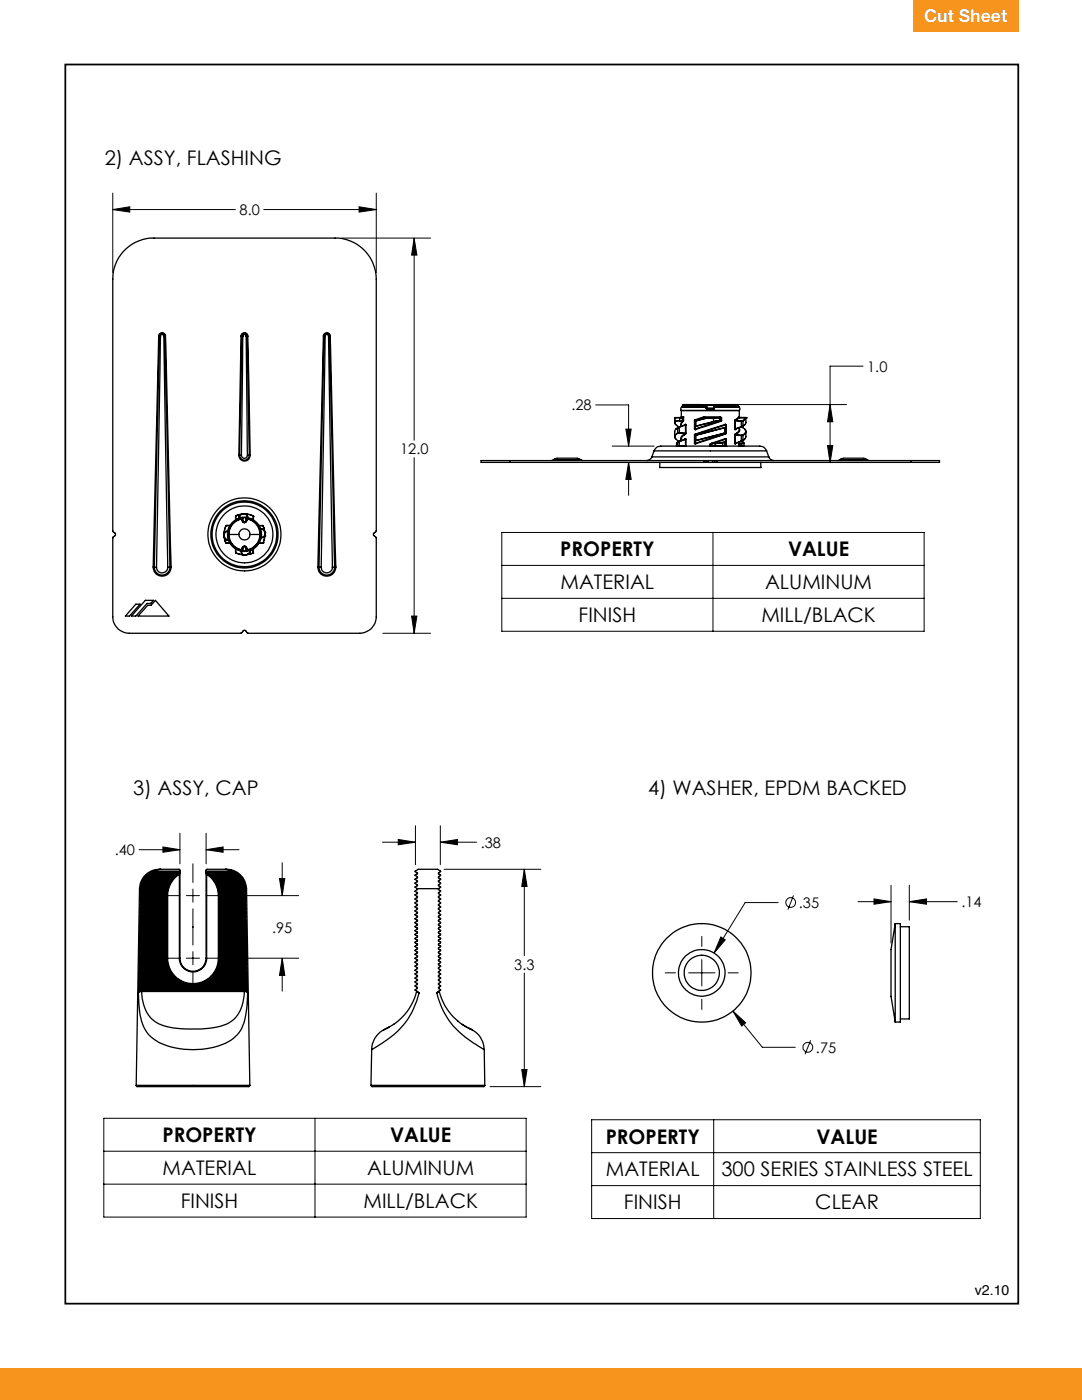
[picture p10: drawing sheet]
<svg xmlns="http://www.w3.org/2000/svg" width="216mm" height="279mm" viewBox="0 0 216 279" stroke-linecap="round" stroke-linejoin="round" font-family="sans-serif">
<defs><g id="words">
<g font-size="4">
<text x="20.9" y="32.9">2) ASSY, FLASHING</text>
<text x="111.8" y="111">PROPERTY</text>
<text x="157.2" y="111">VALUE</text>
<text x="111.8" y="117.6">MATERIAL</text>
<text x="152.7" y="117.6">ALUMINUM</text>
<text x="115.5" y="124.2">FINISH</text>
<text x="151.9" y="124.2">MILL/BLACK</text>
<text x="26.6" y="158.7">3) ASSY, CAP</text>
<text x="129.4" y="158.7">4) WASHER, EPDM BACKED</text>
<text x="32.4" y="227.9">PROPERTY</text>
<text x="77.8" y="227.9">VALUE</text>
<text x="120.9" y="228.2">PROPERTY</text>
<text x="162.9" y="228.2">VALUE</text>
<text x="32.5" y="234.5">MATERIAL</text>
<text x="73.3" y="234.5">ALUMINUM</text>
<text x="120.9" y="234.8">MATERIAL</text>
<text x="144" y="234.8">300 SERIES STAINLESS STEEL</text>
<text x="36.1" y="241.1">FINISH</text>
<text x="72.5" y="241.1">MILL/BLACK</text>
<text x="124.5" y="241.4">FINISH</text>
<text x="162.7" y="241.4">CLEAR</text>
</g>
<text font-size="3.5" fill="#fff" x="184.4" y="4.4">Cut Sheet</text>
<g font-size="2.9">
<text x="47.8" y="42.9">8.0</text>
<text x="173" y="74.2">1.0</text>
<text x="114" y="81.9">.28</text>
<text x="79.8" y="90.7">12.0</text>
<text x="22.9" y="170.6">.40</text>
<text x="95.9" y="169.2">.38</text>
<text x="159.4" y="181.2">.35</text>
<text x="191.8" y="181">.14</text>
<text x="54.3" y="186.2">.95</text>
<text x="102.6" y="193.5">3.3</text>
<text x="162.8" y="210.1">.75</text>
</g>
<text font-size="2.8" x="194.5" y="258.4">v2.10</text>
</g></defs>
<g fill="#f7941e">
<path d="M182.2 -.1h21v6.5h-21z"/>
<path d="M-.1 273h216v6.4h-216z"/>
</g>
<g fill="none" stroke="#000" stroke-width=".26">
<path d="M24.6 50.2a8.1 8.1 0 0 1 6.1-2.7h36.2a8.2 8.2 0 0 1 8.2 8.2v50.2l-.6 .7v.2l.6 .6v15.7a3.3 3.3 0 0 1-3.3 3.3h-22.3l-.7-.6-.8 .6h-22.2a3.3 3.3 0 0 1-3.3-3.3v-15.8l.6-.6-.2-.3-.4-.4v-50.3a8.2 8.2 0 0 1 2.1-5.5zM31.7 67.1l-1.1 46.1M31.7 67.1h.1M31.7 67.1a.68 .68 0 0 1 .6-.7 .68 .68 0 0 1 .7 .7M31.8 67.1l-1 46.1M31.8 67.1h.2M31.8 67.1a.57 .57 0 0 1 .5-.6 .57 .57 0 0 1 .6 .6M32 67.1l-.8 46.1M32 67.1a.33 .33 0 0 1 .4-.3 .33 .33 0 0 1 .3 .3M32.7 67.1l.8 46.1M32.7 67.1h.2M32.9 67.1l1 46.1"/>
<path d="M33 67.1h-.1M33 67.1l1.2 46.1M48.1 67.1l-.4 23.8M48.1 67.1h.1M48.1 67.1a.68 .68 0 0 1 .7-.7 .68 .68 0 0 1 .6 .7M48.2 67.1l-.4 23.8M48.2 67.1h.3M48.2 67.1a.57 .57 0 0 1 .6-.6 .57 .57 0 0 1 .5 .6M48.5 67.1l-.3 23.8M48.5 67.1a.33 .33 0 0 1 .3-.3 .33 .33 0 0 1 .3 .3M49.1 67.1l.3 23.8M49.1 67.1h.2"/>
<path d="M49.3 67.1l.4 23.8M49.3 67.1h.1M49.4 67.1l.5 23.8M64.5 67.1l-1.1 46.1M64.5 67.1h.1M64.5 67.1a.68 .68 0 0 1 .7-.7 .68 .68 0 0 1 .7 .7M64.6 67.1l-.9 46.1M64.6 67.1h.3M64.6 67.1a.57 .57 0 0 1 .6-.6 .57 .57 0 0 1 .6 .6M64.9 67.1l-.8 46.1M64.9 67.1a.33 .33 0 0 1 .3-.3 .33 .33 0 0 1 .4 .3M65.6 67.1l.7 46.1"/>
<path d="M65.6 67.1h.2M65.8 67.1l1 46.1M65.9 67.1h-.1M65.9 67.1l1.1 46.1M47.7 90.9a1.13 1.13 0 0 0 1.1 1.1 1.13 1.13 0 0 0 1.1-1.1M47.7 90.9h.1M47.8 90.9a.97 .97 0 0 0 1 .9 .97 .97 0 0 0 .9-.9M47.8 90.9h.4M48.2 90.9a.6 .6 0 0 0 .6 .6 .6 .6 0 0 0 .6-.6M49.4 90.9h.3M49.7 90.9h.2M101.7 91.9h-5.7v.4h5.7"/>
<path d="M101.7 91.9h38.7M101.7 92.3h38.7M101.7 91.9v.4M110.4 91.7h5.5M110.5 91.7l-.4 .2M111.1 91.4l-.6 .3M111.2 91.4h3.9M115.2 91.4l.7 .3M115.9 91.7l.4 .2M130.1 91.2a1.17 1.17 0 0 1-1.1 .7M130.1 91.2h23.3M130.5 90h22.5"/>
<path d="M130.5 90l-.4 1.2M131.7 92.3l-.1 1h20.2v-1M134.6 84.1l.1 .1M134.6 84.1v.4l.3 .3M134.6 83.4h.1M134.6 83.4v.9M134.7 83.3l-.1 .1M134.7 84.2a1.18 1.18 0 0 0 .8 1M134.7 83.3h.9M135.1 89h.8M135.1 89h.1M135.1 88.3h.1"/>
<path d="M135.1 88.3l-.1 .7M135.1 88.3l-.1 .1M135.1 88.3v.7M135.2 89h.3M135.2 86.4h.1M135.2 86.4l-.6 .6 .3 .6M135.2 85.4l-.6 .6v1.1M135.2 85.4v1M135.2 88.2v.8M135.2 88.2l-.1 .1M135.3 86.4a.84 .84 0 0 0-.5 .9 .84 .84 0 0 0 .7 .7M135.3 88.2h-.1"/>
<path d="M135.3 85.3l-.1 .1M135.3 85.3l-.4 .4M135.3 88.2l-.2 .1M135.5 85.2v.1M135.5 88.1h.1M135.5 88.1l-.2 .1M135.5 85.2l-.2 .1M135.5 86.4h.1M135.5 86.4l1.2 .1M135.5 86.4h-.2M135.5 88.1l-.3 .1M135.5 86.4h-.3"/>
<path d="M135.5 85.3l-.3 .1M135.5 85.3v1.1M135.5 88.1v.9M135.5 86.4l1.3 .1M135.6 83.3v.1M135.6 83.3h.6M135.6 84h.6M135.6 84h.1M135.6 84h-.5l-.4 .2M135.6 83.4h-1M135.6 84h-.6l-.4 .1M135.6 83.4v.6"/>
<path d="M135.9 81.9h.1M135.9 81.9h11.7M135.9 83.2l-.1 .1h.4M135.9 81.9h11.6M135.9 83.2h.4M135.9 81.9v1.3M136.1 81.2a.48 .48 0 0 0-.2 .7M136.1 81.2h4.8M136.1 81.2h.1M136.2 83.4h.2M136.2 84h.1M136.2 83.3h.1"/>
<path d="M136.2 83.4v.6M136.2 80.9l4.7 .1M136.2 83.3l.2 .1M136.2 84l.1 .1M136.2 84l-.4 .6 .1 .3M136.2 80.9l-.1 .3M136.2 83.3l-.6 .1M136.3 83.2l.1 .2M136.3 83.2h.1M136.3 83.2l-.1 .1M136.3 84.1l-.3 .3-.1 .7M136.4 83.9l-.1 .2"/>
<path d="M136.4 80.7h10.7l.2 .2M136.4 80.7l-.2 .2M136.4 80.7l4.5 .2M136.4 83.9l-.2 .1M136.4 80.7h.1M136.4 83.4v.5M136.7 87.6l.1 .1M136.7 84.8h.1M136.7 86.5l.1 .1M136.7 84.8l-1.2 .4M136.7 87.6l-1.2 .5M136.7 86.5a1.02 1.02 0 0 0-.8 1.3"/>
<path d="M136.8 84.7l.1 .1M136.8 87.5l.1 .2M136.8 87.5l-.1 .1M136.8 84.7l-.1 .1M136.8 84.7l-.3 .2M136.8 87.5l-.3 .2M136.8 86.6l-.5 .3a1.05 1.05 0 0 0-.4 1M136.8 87.7h.1M136.8 84.8h.1M136.8 86.5h-.1M136.8 86.5h.1M136.8 87.7v1.3h-1.3"/>
<path d="M136.8 84.8v1.7M136.8 84.8l-1.3 .5M136.8 87.7l-1.3 .4M136.9 86.5l-.1 .1M136.9 84.8v1.7M136.9 87.7v1.3M138.6 85.6l.2 .1M138.6 88.5l.2 .1M138.6 88.5h.1M138.6 85.6h.1M138.6 84h.1M138.6 86.8h.1"/>
<path d="M138.6 84v1.6M138.6 86.8v1.7M138.6 86.8l.1 .1M138.6 83.9l.1 .1M138.6 83.9v.1M138.7 84h.2M138.7 86.9h.2M138.7 88.5l.1 .1M138.7 85.6l.1 .1M138.7 86.7l-.1 .1M138.7 83.8l-.1 .2M138.7 83.8l-.1 .1"/>
<path d="M138.7 88v.5M138.7 85.2v.4M138.9 86.8v.1M138.9 87.9l-.2 .1M138.9 87.9h.1M138.9 85.1h.1M138.9 85.1l-.2 .1M138.9 84h.1M138.9 86.8l-.2 .1M138.9 84h-.2M138.9 86.8h.1M138.9 84v1.1"/>
<path d="M138.9 86.9v1M140.4 83.3l.8 .1M140.4 83.3l-1.8 .6M140.4 83.2l-1.7 .6M140.4 83.2v.1M140.4 83.3h.1M140.4 83.2h.1M140.4 91.9h.5M140.4 92.3h.5M140.4 91.9v.4M140.5 83.3h.8M140.5 83.3h3.2"/>
<path d="M140.5 83.2v.1M140.5 83.2h3.2M140.9 91.9v.4M140.9 91.9h.4M140.9 92.3h.4M140.9 81.4l.3 .4M140.9 81.4l.1 .1M140.9 81.2h.1M140.9 81.2v.2M140.9 81.2l.1 .1M140.9 81v.2M140.9 80.9v.1"/>
<path d="M140.9 81h.1M140.9 80.9h.1M140.9 80.9h1.6M141 81.5l.2 .2M141 81.3v.2M141 81.2v.1M141 80.9v.1M141 81v.2M141 80.9h.1M141 81.4l.2 .3M141 81.4h1.4M141 80.9h1.4"/>
<path d="M141 81.4v.1M141 80.9v.5M141.2 83.4l-2.3 .6M141.2 83.4h.1M141.2 81.8h1.1M141.2 81.7v.1M141.2 81.7h1.1M141.2 81.7h.1M141.2 81.7h1M141.3 91.9h.9M141.3 92.3h.9M141.3 91.9v.4"/>
<path d="M141.3 83.3h1M141.3 83.4h1.1M141.3 83.3v.1M141.3 83.3l-.1 .1M141.7 88.6h.1M141.7 88.6v.4M141.8 89h-9.2a1.75 1.75 0 0 0-2.1 1M141.8 89h9.1a1.75 1.75 0 0 1 2.1 1M141.8 89h.9M141.8 88.6v.4M142.1 88.4l.1 .1M142.1 88.4l-.4 .2"/>
<path d="M142.2 88.5l-.4 .1M142.2 91.9h.4M142.2 92.3h.4M142.2 91.9v.4M142.2 81.7h.1M142.3 81.7v.1M142.3 83.3h1.2M142.3 83.3l.1 .1M142.4 84.1l-3.5 1M142.4 84.1v.1M142.4 84.2l-3.5 .9M142.4 83.4v.7"/>
<path d="M142.4 81.4l-.2 .3M142.4 81.4l.1 .1M142.4 80.9h.1M142.4 80.9v.5M142.5 81.5l-.2 .2M142.5 81.3v.2M142.5 80.9v.1M142.5 81l.1 .2M142.5 80.9h.1M142.5 80.9h-.1M142.6 81.4l-.3 .4M142.6 81.2v.2"/>
<path d="M142.6 81.4l-.1 .1M142.6 81.2l-.1 .1M142.6 81.2h.1M142.6 81.2h4.8M142.6 91.9h.5M142.6 92.3h.5M142.6 91.9v.4M142.7 88.5h-.5M142.7 88.5h.1M142.7 89h1.5M142.7 88.5l-.9 .1M142.7 88.5v.5"/>
<path d="M143.1 91.9v.4M143.1 91.9h38.6M143.1 92.3h38.6M143.5 84l-1.1 .2M143.5 84h.3M143.5 83.3h.2M143.5 83.3l.1 .1M143.6 84l-1.2 .1M143.6 84h-.1M143.6 83.4h-1.2M143.6 83.4h.2M143.6 83.4v.6"/>
<path d="M143.6 84h.2M143.7 83.2v.1M143.7 83.2h.1M143.7 83.2l.3 .2M143.7 83.2l.1 .1M143.8 84h.1M143.8 84l-5.1 1.6M143.8 84v.1M143.8 84.1l-5 1.6M143.8 83.3v.1M143.8 83.3l.2 .1M143.8 83.4h.2"/>
<path d="M143.8 83.4v.6M144 83.9l-.2 .2M144 83.9l-.2 .1M144 83.4v.5M144.2 88.3l-1.5 .2M144.2 88.3h.1M144.2 89h.4M144.2 88.3v.7M144.6 86.4h.1M144.6 85.3l-5.7 1.5M144.6 85.3v.1M144.6 85.4l-5.7 1.5"/>
<path d="M144.6 86.4l-5.7 1.5M144.6 89h.2M144.6 88.2h.1M144.6 86.4h.2M144.6 85.4v1M144.6 88.2v.8M144.6 88.2l-.4 .1M144.7 84.7l-6 2M144.7 84.7l.1 .1M144.7 87.5l-2.6 .9M144.7 87.5l.1 .1M144.7 84.7l.2 .1"/>
<path d="M144.7 87.5l.2 .2M144.8 86.4h-.2M144.8 86.4v.1M144.8 85.2l-.2 .1M144.8 84.8l-6.2 2M144.8 84.8v.4M144.8 88.1l-.2 .1M144.8 87.6l-2.6 .9M144.8 87.6v.5M144.8 85.2l-.2 .2M144.8 86.6l-6 2M144.8 87.6v.1"/>
<path d="M144.8 84.8h.1M144.8 86.5l-6.1 2M144.8 89h.1M144.8 86.5v.1M144.8 86.5h.1M144.8 87.7h.1M144.8 84.8v1.7M144.8 87.7v1.3M144.9 86.5l-.1 .1M144.9 84.8v1.7M144.9 87.7v1.3M146.6 85.6l.1 .1"/>
<path d="M146.6 88.5l.1 .1M146.6 85.6h.1M146.6 88.5h.1M146.6 84h.1M146.6 86.8h.1M146.6 84v1.6M146.6 86.8v1.7M146.7 83.8l-.1 .2M146.7 86.7l-.1 .1M146.7 85.6h.1M146.7 88.5h.1M146.7 83.8l.1 .1"/>
<path d="M146.7 86.7l.1 .1M146.7 84v1.6M146.7 86.8v1.7M146.7 86.8l1.2 .1M146.7 84l1.2 .1M146.8 86.8l1.1 .1M146.8 83.9l1.1 .1M146.8 85.6l-.1 .1M146.8 88.5l-.1 .1M146.8 83.9l-.1 .1M146.8 86.8h-.1M146.9 85.6l-.2 .1"/>
<path d="M146.9 88.4l-.2 .2M147.1 80.7l-4.6 .2M147.3 80.9l-4.8 .1M147.3 80.9l.1 .3M147.4 81.2h.1M147.4 83.2l-.7 .6M147.4 83.2v.1M147.4 83.2h.1M147.4 81.2a.48 .48 0 0 1 .2 .7M147.4 83.2l.1 .1M147.4 83.3l-.6 .6M147.4 83.3l1.4 .1"/>
<path d="M147.4 83.3h.1M147.5 83.2l.1 .1M147.5 85.3a1.18 1.18 0 0 1-.8 1.4M147.5 83.3h1.3M147.5 88.6h.1M147.5 88.2v.8h.5M147.5 85.5l.1 .6-.8 .7M147.5 83.3h.1M147.5 88.4l.1 .1M147.5 81.9v1.3M147.5 88.3l.1 .2M147.6 81.9h-.1"/>
<path d="M147.6 88.5l-.1 .1M147.6 83.3h1.2M147.9 86.9h.1M147.9 84v.1M147.9 88h.1M147.9 85.2h.1M147.9 84.1v1.1M147.9 86.9v1.1M147.9 88l-1.2 .5M147.9 85.2l-1.2 .4M148 85.2l.1 .1a.86 .86 0 0 1 .7 1l-.6 .5M148 88l-1.2 .5"/>
<path d="M148 85.2l-1.2 .4M148 88.1l.4 .3-.4 .1M148 88.5l-.5 .1M148 88.5h.1M148 88.5h-.4M148 88.5l.5-.1v.6h-.5M148 88.5v.5M148.2 86.8l-.3 .1M148.2 84h-.3M148.2 84h.1M148.2 86.8l.1 .1M148.2 85.1l-.2 .1"/>
<path d="M148.2 87.9l-.2 .1M148.3 84l-.4 .1M148.3 86.9h-.4M148.3 87.9l-.4 .1M148.3 85.1l-.4 .1M148.3 85.1h-.1M148.3 87.9h-.1M148.3 84v1.1M148.3 86.9v1M148.6 85.7h.1a.75 .75 0 0 1-.4 1.2M148.6 84.8l-.4 .3M148.6 87.6l-.4 .3"/>
<path d="M148.8 83.3v.1M148.8 83.4l-.6 .6M148.8 83.4h.1M148.8 83.3h.1M148.8 83.4l-.5 .6M148.8 83.4v1.1l-.5 .6M148.8 86.1v1.3l-.5 .5M153 90l.4 1.2M153.4 91.2a1.17 1.17 0 0 0 1 .7M167.6 91.7l-.4 .2M167.6 91.7h5.4l.4 .2M168.3 91.4l-.7 .3"/>
<path d="M168.4 91.4h3.8M172.3 91.4l.7 .3M181.7 91.9h5.8v.4h-5.8M181.7 91.9v.4M29 119.8h1.6l-.5 .6h-.8l-2.2 2.6h-.9zM30.6 113.2a1.79 1.79 0 0 0 1.8 1.8 1.79 1.79 0 0 0 1.8-1.8M30.6 113.2h.2M30.8 113.2a1.55 1.55 0 0 0 1.5 1.6 1.55 1.55 0 0 0 1.6-1.6M30.8 113.2h.4M31.2 113.2a1.11 1.11 0 0 0 1.1 1.1 1.11 1.11 0 0 0 1.2-1.1M33.5 113.2h.4M34.2 113.2h-.3"/>
<path d="M44.7 106.3h.1M44.7 107l.2 .5 .3 .2M44.7 107h.1M44.7 107.1l.3 1.2M44.7 106.3v.1M44.7 106.3v.5M44.7 107l.3 .5 .2 .2M44.7 106.4v.6M44.8 107.3l.3 1M44.9 107.9l.1 .2M45 105l-.3 1.3M45 105h.1"/>
<path d="M45 108.3l.2 .1M45.1 105l-.4 1.3M45.1 108.3l.1 .1M45.1 108.3h-.1M45.2 104.9l-.1 .1M45.2 104.9h.7M45.2 104.9h.1M45.2 108.4h.1M45.2 108.4h.7M45.2 107.7h.1M45.2 107.7l.4 .1M45.5 105.9l-.8 .4"/>
<path d="M45.5 105.9l-.8 .5M45.6 107.8h.1M45.6 106.7h.1M45.6 106.7a3.2 3.2 0 0 0 2.7 3.1M45.7 106.7a3.1 3.1 0 0 0 2.6 3M45.7 106.7h2M47 109.6v.6M47 110.2h.1M47 110.2l.1 .2M47 103.1h.1M47 103.1v.7M47 109.5v.7"/>
<path d="M47 103.1v.6M47.1 110.4l1.4 .3M47.1 102.9h.1M47.1 102.9l-.1 .2M47.1 110.4h.1M47.4 102.8h.1M47.7 106.7a1.1 1.1 0 0 0 1.1 1.1 1.1 1.1 0 0 0 1.1-1.1M47.7 106.7a1.1 1.1 0 0 1 1.1-1.2 1.1 1.1 0 0 1 1.1 1.2M47.7 103.1l-.1 .4zM47.7 103.1h.1M48 110l.5 .7M48.1 110l.4 .7"/>
<path d="M48.2 102.7l-1.1 .2M48.3 103.3a3.4 3.4 0 0 0-2.9 3.3 3.4 3.4 0 0 0 2.9 3.4M48.3 110h.2M48.3 103.3h.2M48.3 103.5a3.2 3.2 0 0 0-2.7 3.2M48.3 103.5v.1M48.3 103.6a3.1 3.1 0 0 0-2.6 3.1M48.3 109.8h.1M48.3 103.5a3.2 3.2 0 0 0-2.8 3.1 3.2 3.2 0 0 0 2.8 3.2M48.3 109.7v.1M48.3 103.6h.1M48.3 103.5h.1"/>
<path d="M48.3 109.7h.1M48.3 109.8v.1M48.3 103.4l.1 .1M48.3 103.4a3.3 3.3 0 0 0-2.8 3.2 3.3 3.3 0 0 0 2.8 3.3M48.3 109.9v.1M48.3 110h.1M48.3 103.3v.1M48.3 103.3h.1M48.3 103.3h.9M48.3 103.4l.1 .5M48.3 103.6l.1 .3M48.4 109.4a.44 .44 0 0 1 .4-.4 .44 .44 0 0 1 .4 .4"/>
<path d="M48.4 103.9a.44 .44 0 0 0 .4 .4 .44 .44 0 0 0 .4-.4M48.4 103.9a.42 .42 0 0 0 .4 .4 .42 .42 0 0 0 .4-.4M48.4 103.9h.1M48.4 109.4a.42 .42 0 0 1 .4-.4 .42 .42 0 0 1 .4 .4M48.4 109.4h.1M48.4 109.8h-.1M48.4 109.8l-.1 .1M48.4 109.8h.1M48.4 103.5h.1M48.4 109.8v.2M48.4 103.3v.2M48.4 110h.1"/>
<path d="M48.4 102.6l-1.3 .3M48.4 110h.8M48.4 109.4v.4M48.4 109.4l-.1 .3M48.4 102.6l-.2 .1-.5 .4M48.4 102.6a.72 .72 0 0 0-.7 .5M48.4 102.6h.6M48.4 102.6h.1M48.5 110h.6M48.5 103.3h.6M48.5 103.3h-.1M48.5 110.7h.1"/>
<path d="M48.5 110h.1M48.5 103.3h.1M48.5 103.3v.6M48.5 110.7h.4M48.5 109.4a.27 .27 0 0 1 .3-.3 .27 .27 0 0 1 .2 .3M48.5 103.9a.27 .27 0 0 0 .3 .2 .27 .27 0 0 0 .2-.2M48.5 109.4v.6M48.5 110.7h.6M48.6 102.6h.5M49 102.6h-.6M49 102.6l.5 .7M49 102.6h.1"/>
<path d="M49 109.4h.2M49 103.9h.2M49 109.4l.1 .6M49.1 103.3h.1M49.1 110h.1M49.1 102.6l1.3 .3M49.1 102.6h.1M49.1 102.6l.5 .7M49.1 103.3l-.1 .6M49.1 110.7h-.6M49.1 110.7h.1M49.2 103.9h.1"/>
<path d="M49.2 109.4h.1M49.2 109.7v.1M49.2 109.7h.1M49.2 109.8h.1M49.2 103.5h.1M49.2 109.8v.1M49.2 110h.1M49.2 109.8v.2M49.2 103.3v.2M49.2 103.5v.4M49.2 109.4v.4M49.2 103.3a3.4 3.4 0 0 1 3 3.3 3.4 3.4 0 0 1-3 3.4"/>
<path d="M49.2 103.5a3.2 3.2 0 0 1 2.8 3.2M49.2 103.5a3.2 3.2 0 0 1 2.8 3.2 3.2 3.2 0 0 1-2.8 3.1M49.2 103.6a3.1 3.1 0 0 1 2.7 3.1M49.2 103.5v.1M49.2 103.4v.1M49.2 103.4a3.3 3.3 0 0 1 2.8 3.2 3.3 3.3 0 0 1-2.8 3.3M49.2 109.9v.1M49.2 103.3v.1M49.2 103.3h.1M49.2 103.6v.3M49.2 109.4v.3M49.8 110.2l-.2 .3-.5 .2"/>
<path d="M49.8 110.2h.1M49.9 110.2l-.3 .3-.5 .2M49.9 106.7h2M49.9 109.8l-.1 .4M50 109.8h.1M50 109.8l-.1 .4M50.1 110.5h.1M50.4 102.9l.1 .2M50.4 110.4l-1 .2M50.4 110.4h.1M50.4 110.4l-1.2 .3M50.4 102.9h.1"/>
<path d="M50.5 110.2l-.1 .2M50.5 110.2h.1M50.5 103.1v.6M50.5 103.1h.1M50.5 109.6v.6M50.5 103.1l.1 .7M50.6 109.5l-.1 .7M51.6 108.4h.7M51.6 104.9h.7M51.7 108.4h.6M51.7 104.9h.7M51.9 106.7h.1"/>
<path d="M51.9 106.7a3.1 3.1 0 0 1-2.7 3M52 106.7a3.2 3.2 0 0 1-2.8 3.1M52.3 105.6l.3 .2 .2 .5M52.3 105.6l-.3-.1 .3 .1M52.3 105.6h.1M52.3 108.4h.1M52.3 104.9h.1M52.3 104.9l.2 .1M52.4 104.9l.1 .1M52.5 108.3h.1M52.5 108.3l-.2 .1M52.5 105l.3 1"/>
<path d="M52.5 105h.1M52.5 105l.3 1.2M52.6 105.2l.1 .2M52.8 107l-.3 1.3M52.8 107h.1M52.8 107l-.7 .4M52.8 106.3v.6M52.8 106.9l-.7 .5M52.8 106.3h.1M52.8 106.9h.1M52.8 106.3l.1 .6M52.8 106.5v.5"/>
<path d="M52.9 106.9l-.1 .1M63.4 113.2a1.79 1.79 0 0 0 1.8 1.8 1.79 1.79 0 0 0 1.8-1.8M63.4 113.2h.3M63.7 113.2a1.55 1.55 0 0 0 1.5 1.6 1.55 1.55 0 0 0 1.6-1.6M63.7 113.2h.4M64.1 113.2a1.11 1.11 0 0 0 1.1 1.1 1.11 1.11 0 0 0 1.1-1.1M66.3 113.2h.5M67 113.2h-.2M27.1 120.6h.8l-2.1 2.4h-.8zM29.5 120.8h.6l.9-1 2.7 3.2h-6.2zM27.8 177.4h.3M27.8 177.4l-.6 39.2"/>
<path d="M28 178.9v.2M28 179.1l.1 .3M28 179.7v.2M28 179.9l.1 .2M28 179.1h5.3M28 179.9h5.3M28 179.7h5.3M28 178.9h5.3M28.1 177.4v.1M28.1 177.5v.3M28.1 178.1v.2M28.1 178.3v.3"/>
<path d="M28.1 177.3v.1M28.1 178.3h5.2M28.1 177.5h5.4M28.1 178.1h5.2M28.1 177.3h5.4M28.1 177.8v.1M28.1 177.9v.2M28.1 178.6v.1M28.1 178.7l-.1 .2M28.1 179.4v.1M28.1 179.5l-.1 .2M28.1 176.8l.1 .2"/>
<path d="M28.1 179.4h5.2M28.1 179.5h5.2M28.1 178.6h5.2M28.1 178.7h5.2M28.1 177.8h5.3M28.1 177.9h5.3M28.1 176.8h5.6M28.2 176.6l-.1 .2M28.2 177v.1M28.2 177.1l-.1 .2M28.2 177h5.4M28.2 177.1h5.4"/>
<path d="M28.2 176.6h5.6M28.3 176.3l-.1 .3M28.3 176.3h5.6M28.3 176.2v.1M28.3 176v.2M28.3 176.2h5.7M28.3 176h5.8M28.5 175.7l-.2 .3M28.5 175.7h5.8M28.7 175.5l-.2 .2M28.7 175.5h5.7M28.7 175.4v.1"/>
<path d="M28.7 175.4h5.9M28.8 175.2l-.1 .2M28.8 175.2h5.9M29 174.9l-.2 .3M29 174.9h6M29.3 174.7l-.3 .2M29.3 174.7h5.9M29.4 174.6l-.1 .1M29.4 174.6h6M29.5 174.4l-.1 .2M29.5 174.4h6.2M29.8 174.2l-.3 .2"/>
<path d="M29.8 174.2h6.1M30.4 174l-.6 .2M30.4 174h5.5M30.6 173.8l-.2 .2M30.6 173.8h5.3M32.1 173.5a4 4 0 0 0-4.3 3.9M32.1 173.5l-1.5 .3M32.1 173.5h3.7l.1 .3M33.3 179.4v.1M33.3 178.6v.1M33.3 178.9v.2M33.3 179.7v.2"/>
<path d="M33.3 178.7h.2M33.3 178.7v.2M33.3 179.1v.3M33.3 179.5v.2M33.3 179.9v.2M33.3 178.3v.3M33.3 178.1v.2M33.4 177.9l-.1 .2M33.4 177.8v.1M33.5 177.5l-.1 .3M33.5 178.7v12.5M33.5 177.3v.2"/>
<path d="M33.6 177.1l-.1 .2M33.6 177v.1M33.7 176.8l-.1 .2M33.8 176.6l-.1 .2M33.9 176.3l-.1 .3M34 176.2l-.1 .1M34.1 176l-.1 .2M34.3 175.7l-.2 .3M34.4 175.5l-.1 .2M34.6 175.4l-.2 .1M34.7 175.2l-.1 .2M35 174.9l-.3 .3"/>
<path d="M35.2 174.7l-.2 .2M35.4 174.6l-.2 .1M35.7 174.4l-.3 .2M35.7 174.4l.1 .1M35.8 174.5a4.9 4.9 0 0 0-2.3 4.2M35.8 174.5v16.7M35.9 173.8v.2M35.9 174.2v.1M35.9 174.3l-.2 .1M35.9 174.3l-.1 .2M35.9 174.3h.1M35.9 174v.2"/>
<path d="M35.9 174.3v16.9M41.1 173.8v.2M41.1 174.2v.1M41.1 174.3l.2 .1M41.1 174.3l.1 .2M41.1 174.3h.1M41.1 173.8h5.4M41.1 174v.2M41.1 174.3v16.9M41.1 174h5.6M41.1 174.2h6.1M41.2 174.5a4.9 4.9 0 0 1 2.4 4.2"/>
<path d="M41.2 174.5v16.7M41.3 174.4l-.1 .1M41.3 174.4l.4 .2M41.3 174.4h6.2M41.7 174.6l.1 .1M41.7 174.6h6M41.8 174.7l.2 .2M41.8 174.7h6M42 174.9l.3 .3M42 174.9h6.1M42.3 175.2l.2 .2M42.3 175.2h5.9"/>
<path d="M42.5 175.4l.1 .1M42.5 175.4h5.8M42.6 175.5l.1 .2M42.6 175.5h5.8M42.7 175.7l.2 .3M42.7 175.7h5.9M42.9 176l.1 .2M42.9 176h5.8M43 176.2l.1 .1M43 176.2h5.7M43.1 176.3l.1 .3M43.1 176.3h5.6"/>
<path d="M43.2 176.6l.1 .2M43.2 176.6h5.7M43.3 176.8l.1 .2M43.3 176.8h5.6M43.4 177v.1M43.4 177h5.5M43.4 177.1l.1 .2M43.4 177.1h5.5M43.5 177.3l.1 .2M43.5 177.3h5.5M43.6 177.5v.3M43.6 178.7h.1"/>
<path d="M43.6 177.5h5.4M43.6 178.7v12.5M43.6 177.8v.1M43.6 177.8h5.3M43.6 177.9l.1 .2M43.6 177.9h5.3M43.7 178.3v.3M43.7 178.1v.2M43.7 178.3h5.3M43.7 178.1h5.3M43.7 179.4v.1M43.7 178.6v.1"/>
<path d="M43.7 178.9v.2M43.7 179.7v.2M43.7 179.4h5.2M43.7 179.5h5.2M43.7 178.6h5.2M43.7 178.7h5.2M43.7 178.7v.2M43.7 179.1v.3M43.7 179.5v.2M43.7 179.9v.2M43.7 179.1h5.3M43.7 179.9h5.3"/>
<path d="M43.7 179.7h5.3M43.7 178.9h5.3M45 173.5a4 4 0 0 1 4.2 3.9M45 173.5l1.5 .3M45 173.5h-3.7l-.2 .3M46.5 173.8l.2 .2M46.7 174l.5 .2M47.2 174.2l.3 .2M47.5 174.4l.2 .2M47.7 174.6l.1 .1M47.8 174.7l.3 .2M48.1 174.9l.1 .3"/>
<path d="M48.2 175.2l.1 .2M48.3 175.4l.1 .1M48.4 175.5l.2 .2M48.6 175.7l.1 .3M48.7 176.2v.1M48.7 176v.2M48.7 176.3l.2 .3M48.9 177.8v.1M48.9 177v.1M48.9 176.6v.2M48.9 177.1l.1 .2M48.9 179.5l.1 .2"/>
<path d="M48.9 179.4v.1M48.9 178.7l.1 .2M48.9 178.6v.1M48.9 177.9l.1 .2M48.9 176.8v.2M49 178.9v.2M49 178.3l-.1 .3M49 178.1v.2M49 177.5l-.1 .3M49 177.4v.1M49 177.3v.1M49 177.4h.2"/>
<path d="M49 179.9l-.1 .2M49 179.7v.2M49 179.1l-.1 .3M49.2 177.4l.7 39.2M83.3 177.4l-.5 .5 .5 .3-.5 .4 .5 .4-.5 .4 .5 .4-.5 .4 .5 .4-.5 .4 .5 .4-.5 .4 .5 .4-.5 .4 .5 .3-.5 .5 .5 .3-.5 .4 .5 .4-.5 .4 .5 .4-.5 .5 .5 .3-.5 .4 .5 .4-.5 .4 .5 .4-.5 .4 .5 .4-.5 .4 .5 .4-.5 .4 .5 .4-.5 .4 .5 .3-.5 .5 .5 .3-.5 .4 .5 .4-.5 .4 .5 .4-.5 .4 .5 .4-.5 .4 .5 .4-.5 .4 .5 .4-.5 .4 .5 .4-.5 .3 .5 .3v.3l-.5 .3 .8 .6M83.3 177.4h4.2M83.3 177.4l-.5-.3 .5-.4-.5-.4 .5-.4-.5-.5 .5-.3-.5-.4 .5-.4-.5-.4a2.24 2.24 0 0 1 2.1-.4h1.5a1.85 1.85 0 0 1 1.5 .3l-.4 .5 .4 .4-.4 .4 .4 .3-.4 .4 .4 .4-.4 .4 .4 .5-.4 .3M87.5 177.4v.1l.4 .4-.4 .4 .4 .4-.4 .4 .4 .4-.4 .3 .4 .4-.4 .4 .4 .4-.4 .4 .4 .4-.4 .4 .4 .4-.4 .4 .4 .4-.4 .4 .4 .4-.4 .4 .4 .4-.4 .4 .4 .4-.4 .4 .4 .4-.4 .4 .4 .4-.4 .3 .4 .4-.4 .4 .4 .4-.4 .4 .4 .4-.4 .4 .4 .4-.4 .4 .4 .4-.4 .4 .4 .4-.4 .4 .4 .4-.4 .4 .4 .3-.4 .4 .4 .4-.4 .4 .4 .4-.4 .4 .4 .4-.4 .4 .4 .3-.4 .4 .4 .5-.7 .6M27.6 198.2a16.1 16.1 0 0 0 1.3 7.2 8.9 8.9 0 0 0 7 3.9 15.8 15.8 0 0 0 10.3-1.8 7 7 0 0 0 2.9-5.5l.3-3.8M27.7 197.2v.1M27.7 197.9l-.1 .3M27.7 197.1v.1"/>
<path d="M27.7 197.2h21.6M27.7 197.1h21.6M27.7 195.5v.2M27.7 195.7l.1 .2M27.7 196.3v.2M27.7 196.5l.1 .2M27.7 197v.1M27.7 197.3l.1 .2M27.7 197h21.6M27.7 196.5h21.6M27.7 196.3h9.4M27.7 195.5h7.8"/>
<path d="M27.7 195.7h8.1M27.7 197.3h21.6M27.8 193.3l.1 .3M27.8 193.9v.2M27.8 194.1v.2M27.8 194.7v.2M27.8 194.9v.2M27.8 194.9h7M27.8 194.7h6.8M27.8 193.9h6.2M27.8 193.3h5.9M27.8 194.1h6.4"/>
<path d="M27.8 191.5v.2M27.8 191.7l.1 .3M27.8 192.3v.2M27.8 192.5l.1 .3M27.8 193.1v.2M27.8 195.9v.1M27.8 196l-.1 .3M27.8 196.7v.1M27.8 196.8l-.1 .2M27.8 197.5v.1M27.8 197.6l-.1 .3M27.8 197.6h21.4"/>
<path d="M27.8 197.5h21.4M27.8 196.8h21.4M27.8 196.7h21.4M27.8 196h8.7M27.8 195.9h8.5M27.8 193.1h5.9M27.8 192.5h5.7M27.8 192.3h5.6M27.8 191.7h5.5M27.8 191.5h5.5M27.8 189.1v.3M27.8 189.4l.1 .2"/>
<path d="M27.8 190v.2M27.8 190.2l.1 .2M27.8 190.7v.3M27.8 191l.1 .2M27.8 194.3v.1M27.8 194.4v.3M27.8 195.1v.1M27.8 195.2l-.1 .3M27.8 195.2h7.4M27.8 195.1h7.3M27.8 194.4h6.6M27.8 194.3h6.5"/>
<path d="M27.8 191h5.5M27.8 190h5.5M27.8 190.2h5.5M27.8 190.7h5.5M27.8 189.4h5.5M27.8 189.1h5.5M27.9 187l.1 .2M27.9 187.6v.2M27.9 187.8v.2M27.9 188.4v.2M27.9 188.6v.2M27.9 192v.1"/>
<path d="M27.9 192.1l-.1 .2M27.9 192.8v.1M27.9 192.9l-.1 .2M27.9 193.6v.1M27.9 193.7l-.1 .2M27.9 193.6h6M27.9 193.7h6M27.9 192.9h5.7M27.9 192.8h5.6M27.9 192.1h5.5M27.9 192h5.5M27.9 188.6h5.4"/>
<path d="M27.9 187.8h5.4M27.9 188.4h5.4M27.9 187.6h5.4M27.9 187h5.4M27.9 185.2v.2M27.9 185.4l.1 .3M27.9 186v.2M27.9 186.2l.1 .2M27.9 186.8v.2M27.9 189.7l-.1 .3M27.9 190.4v.1M27.9 190.5l-.1 .2"/>
<path d="M27.9 191.2v.1M27.9 191.3l-.1 .2M27.9 191.2h5.4M27.9 191.3h5.4M27.9 190.5h5.4M27.9 190.4h5.4M27.9 189.7h5.4M27.9 186h5.4M27.9 185.2h5.4M27.9 185.4h5.4M27.9 186.8h5.4M27.9 186.2h5.4"/>
<path d="M27.9 183.1l.2 .2M27.9 183.6v.3M27.9 183.9l.1 .2M27.9 184.4v.3M27.9 184.7l.1 .2M27.9 188v.2M27.9 188.2v.2M27.9 188.8v.1M27.9 188.9l-.1 .2M27.9 189.6v.1M27.9 189.6h5.4M27.9 188.8h5.4"/>
<path d="M27.9 188.9h5.4M27.9 188h5.4M27.9 188.2h5.4M27.9 183.6h5.4M27.9 183.1h5.4M27.9 183.9h5.4M27.9 184.4h5.4M27.9 184.7h5.4M28 181.3v.2M28 181.5l.1 .2M28 182.1v.2M28 182.3l.1 .2"/>
<path d="M28 182.8l-.1 .3M28 185.7v.1M28 185.8l-.1 .2M28 186.4v.2M28 186.6l-.1 .2M28 187.2v.2M28 187.4l-.1 .2M28 187.2h5.3M28 187.4h5.3M28 186.6h5.3M28 186.4h5.3M28 185.8h5.3"/>
<path d="M28 185.7h5.3M28 181.3h5.3M28 182.8h5.3M28 182.1h5.3M28 181.5h5.3M28 182.3h5.3M28 180.5v.2M28 180.7l.1 .2M28 184.1v.1M28 184.2l-.1 .2M28 184.9v.1M28 185l-.1 .2"/>
<path d="M28 185h5.3M28 184.9h5.3M28 184.1h5.3M28 184.2h5.3M28 180.7h5.3M28 180.5h5.3M28.1 181.7v.1M28.1 181.8l-.1 .3M28.1 182.5v.1M28.1 182.6l-.1 .2M28.1 183.3v.1M28.1 183.4l-.2 .2"/>
<path d="M28.1 183.4h5.2M28.1 183.3h5.2M28.1 182.6h5.2M28.1 182.5h5.2M28.1 181.8h5.2M28.1 181.7h5.2M28.1 180.1v.2M28.1 180.3l-.1 .2M28.1 180.9v.1M28.1 181l-.1 .3M28.1 181h5.2M28.1 180.9h5.2"/>
<path d="M28.1 180.3h5.2M28.1 180.1h5.2M28.3 197.9l-.7 .3M28.3 197.9a6.8 6.8 0 0 0 3.4 6.4 20.9 20.9 0 0 0 8.8 1 9.6 9.6 0 0 0 6.3-2 7.8 7.8 0 0 0 2-5.4M28.3 197.7l-.6 .2M28.3 197.7v.2M28.3 197.9h20.5M28.3 197.7h20.5M33.3 191.2h.1M33.3 191.2v.1M33.3 190.4v.1M33.3 189.6v.1"/>
<path d="M33.3 188.8v.1M33.3 188v.2M33.3 187.2v.2M33.3 186.4v.2M33.3 185.7v.1M33.3 184.9v.1M33.3 180.9v.1M33.3 184.1v.1M33.3 183.3v.1M33.3 182.5v.1M33.3 181.7v.1M33.3 180.1v.2"/>
<path d="M33.3 191.3v.2M33.3 180.5v.2M33.3 181.3v.2M33.3 182.1v.2M33.3 182.8v.3M33.3 183.6v.3M33.3 184.4v.3M33.3 185.2v.2M33.3 186v.2M33.3 186.8v.2M33.3 187.6v.2M33.3 188.4v.2"/>
<path d="M33.3 189.1v.3M33.3 190v.2M33.3 190.7v.3M33.3 191.5v.2M33.3 191.2h.2M33.3 180.3v.2M33.3 180.7v.2M33.3 181v.3M33.3 181.5v.2M33.3 181.8v.3M33.3 182.3v.2M33.3 182.6v.2"/>
<path d="M33.3 183.1v.2M33.3 183.4v.2M33.3 183.9v.2M33.3 184.2v.2M33.3 184.7v.2M33.3 185v.2M33.3 185.4v.3M33.3 185.8v.2M33.3 186.2v.2M33.3 186.6v.2M33.3 187v.2M33.3 187.4v.2"/>
<path d="M33.3 187.8v.2M33.3 188.2v.2M33.3 188.6v.2M33.3 188.9v.2M33.3 189.4v.2M33.3 189.7v.3M33.3 190.2v.2M33.3 190.5v.2M33.3 191v.2M33.3 191.7l.1 .3M33.4 192v.1M33.4 192.1v.2"/>
<path d="M33.4 192.3l.1 .2M33.5 191.2a5.1 5.1 0 0 0 5 5.1 5.1 5.1 0 0 0 5.1-5.1M33.5 192.5v.3M33.5 192.8l.1 .1M33.6 192.9l.1 .2M33.7 193.1v.2M33.7 193.3l.2 .3M33.9 193.6v.1M33.9 193.7l.1 .2M34 193.9l.2 .2M34.2 194.1l.1 .2M34.3 194.3l.1 .1"/>
<path d="M34.4 194.4l.2 .3M34.6 194.7l.2 .2M34.8 194.9l.3 .2M35.1 195.1l.1 .1M35.2 195.2l.3 .3M35.5 195.5l.3 .2M35.8 191.2a2.72 2.72 0 0 0 2.7 2.8 2.72 2.72 0 0 0 2.7-2.8M35.8 191.2h.1M35.8 195.7l.5 .2M35.9 191.2a2.61 2.61 0 0 0 2.6 2.6 2.61 2.61 0 0 0 2.6-2.6M36.3 195.9l.2 .1M36.5 196l.6 .3"/>
<path d="M37.1 196.3a5.1 5.1 0 0 0 2.7 0M39.8 196.3h9.5M40.5 196l-.7 .3M40.5 196h8.7M40.8 195.9l-.3 .1M40.8 195.9h8.4M41.1 191.2h.1M41.2 195.7l-.4 .2M41.2 195.7h8.1M41.5 195.5l-.3 .2M41.5 195.5h7.8M41.8 195.2l-.3 .3"/>
<path d="M41.8 195.2h7.4M42 195.1l-.2 .1M42 195.1h7.2M42.2 194.9l-.2 .2M42.2 194.9h7.1M42.4 194.7l-.2 .2M42.4 194.7h6.9M42.6 194.4l-.2 .3M42.6 194.4h6.6M42.7 194.3l-.1 .1M42.7 194.3h6.5M42.8 194.1l-.1 .2"/>
<path d="M42.8 194.1h6.5M43 193.9l-.2 .2M43 193.9h6.3M43.1 193.7l-.1 .2M43.1 193.7h6.1M43.2 193.6l-.1 .1M43.2 193.6h6M43.3 193.3l-.1 .3M43.3 193.3h5.9M43.4 193.1l-.1 .2M43.4 193.1h5.8M43.4 192.9v.2"/>
<path d="M43.4 192.9h5.8M43.5 192.8l-.1 .1M43.5 192.8h5.7M43.5 192.5v.3M43.5 192.5h5.7M43.6 191.2h.1M43.6 192.3l-.1 .2M43.6 192.3h5.6M43.6 192v.1M43.6 192.1v.2M43.6 192.1h5.6M43.6 192h5.5"/>
<path d="M43.7 191.7l-.1 .3M43.7 191.5v.2M43.7 191.7h5.5M43.7 191.5h5.5M43.7 191.2h.1M43.7 191.2v.1M43.7 190.4v.1M43.7 189.6v.1M43.7 188.8v.1M43.7 188v.2M43.7 187.2v.2M43.7 186.4v.2"/>
<path d="M43.7 185.7v.1M43.7 184.9v.1M43.7 180.9v.1M43.7 184.1v.1M43.7 183.3v.1M43.7 182.5v.1M43.7 181.7v.1M43.7 180.1v.2M43.7 191.3v.2M43.7 180.5v.2M43.7 181.3v.2M43.7 182.1v.2"/>
<path d="M43.7 182.8v.3M43.7 183.6v.3M43.7 184.4v.3M43.7 185.2v.2M43.7 186v.2M43.7 186.8v.2M43.7 187.6v.2M43.7 188.4v.2M43.7 189.1v.3M43.7 190v.2M43.7 190.7v.3M43.7 191.2h5.4"/>
<path d="M43.7 191.3h5.4M43.7 190.5h5.4M43.7 190.4h5.4M43.7 189.6h5.4M43.7 189.7h5.4M43.7 188.8h5.4M43.7 188.9h5.4M43.7 188h5.4M43.7 188.2h5.4M43.7 187.2h5.3M43.7 187.4h5.3M43.7 186.6h5.3"/>
<path d="M43.7 186.4h5.3M43.7 185.8h5.3M43.7 185.7h5.3M43.7 185h5.3M43.7 184.9h5.3M43.7 181h5.2M43.7 180.9h5.2M43.7 184.1h5.3M43.7 184.2h5.3M43.7 183.4h5.3M43.7 183.3h5.3M43.7 182.6h5.3"/>
<path d="M43.7 182.5h5.3M43.7 181.8h5.2M43.7 181.7h5.2M43.7 180.3h5.2M43.7 180.1h5.2M43.7 191h5.5M43.7 180.3v.2M43.7 180.7v.2M43.7 181v.3M43.7 181.5v.2M43.7 181.8v.3M43.7 182.3v.2"/>
<path d="M43.7 182.6v.2M43.7 183.1v.2M43.7 183.4v.2M43.7 183.9v.2M43.7 184.2v.2M43.7 184.7v.2M43.7 185v.2M43.7 185.4v.3M43.7 185.8v.2M43.7 186.2v.2M43.7 186.6v.2M43.7 187v.2"/>
<path d="M43.7 187.4v.2M43.7 187.8v.2M43.7 188.2v.2M43.7 188.6v.2M43.7 188.9v.2M43.7 189.4v.2M43.7 189.7v.3M43.7 190.2v.2M43.7 190.5v.2M43.7 191v.2M43.7 190h5.5M43.7 188.6h5.5"/>
<path d="M43.7 190.2h5.5M43.7 190.7h5.5M43.7 189.4h5.5M43.7 181.3h5.3M43.7 189.1h5.5M43.7 187.8h5.5M43.7 188.4h5.5M43.7 186h5.4M43.7 185.2h5.4M43.7 185.4h5.4M43.7 182.8h5.3M43.7 187.6h5.5"/>
<path d="M43.7 187h5.4M43.7 186.8h5.4M43.7 180.7h5.3M43.7 183.6h5.4M43.7 186.2h5.4M43.7 183.1h5.3M43.7 183.9h5.4M43.7 182.1h5.3M43.7 184.4h5.4M43.7 181.5h5.3M43.7 182.3h5.3M43.7 180.5h5.3"/>
<path d="M43.7 184.7h5.4M48.8 197.9l.6 .3M48.8 197.7l.5 .2M48.8 197.7v.2M48.9 181.8l.1 .3M48.9 181.7v.1M48.9 181l.1 .3M48.9 180.9v.1M48.9 180.3l.1 .2M48.9 180.1v.2M49 183.4l.1 .2M49 183.3v.1"/>
<path d="M49 182.6v.2M49 182.5v.1M49 185.8l.1 .2M49 185.7v.1M49 185l.1 .2M49 184.9v.1M49 184.2l.1 .2M49 184.1v.1M49 180.7l-.1 .2M49 180.5v.2M49 187.4l.2 .2M49 187.2v.2"/>
<path d="M49 186.6l.1 .2M49 186.4v.2M49 183.1v.2M49 182.8v.3M49 182.3v.2M49 182.1v.2M49 181.5l-.1 .2M49 181.3v.2M49.1 189.7l.1 .3M49.1 189.6v.1M49.1 188.9l.1 .2M49.1 188.8v.1"/>
<path d="M49.1 188.2l.1 .2M49.1 188v.2M49.1 185.2v.2M49.1 184.7l-.1 .2M49.1 184.4v.3M49.1 183.9l-.1 .2M49.1 183.6v.3M49.1 192l.1 .1M49.1 191.3l.1 .2M49.1 191.2v.1M49.1 190.5l.1 .2M49.1 190.4v.1"/>
<path d="M49.1 187l-.1 .2M49.1 186.8v.2M49.1 186.2l-.1 .2M49.1 186v.2M49.1 185.4l-.1 .3M49.2 193.7l.1 .2M49.2 193.6v.1M49.2 192.9v.2M49.2 192.8v.1M49.2 192.1v.2M49.2 189.1v.3M49.2 188.6l-.1 .2"/>
<path d="M49.2 188.4v.2M49.2 187.8l-.1 .2M49.2 187.6v.2M49.2 196l.1 .3M49.2 195.9v.1M49.2 195.2l.1 .3M49.2 195.1v.1M49.2 194.4l.1 .3M49.2 194.3v.1M49.2 191l-.1 .2M49.2 190.7v.3M49.2 190.2l-.1 .2"/>
<path d="M49.2 190v.2M49.2 189.4l-.1 .2M49.2 197.6l.1 .3M49.2 197.5v.1M49.2 196.8l.1 .2M49.2 196.7v.1M49.2 193.3v.3M49.2 193.1v.2M49.2 192.5v.3M49.2 192.3v.2M49.2 191.7l-.1 .3M49.2 191.5v.2"/>
<path d="M49.3 195.5v.2M49.3 194.9l-.1 .2M49.3 194.7v.2M49.3 194.1l-.1 .2M49.3 193.9v.2M49.3 197.3l-.1 .2M49.3 197.2v.1M49.3 197v.1M49.3 196.5l-.1 .2M49.3 196.3v.2M49.3 195.7l-.1 .2M49.3 197.1v.1"/>
<path d="M49.3 197.9l.1 .3M83.6 198.2l-.4-.3a11.2 11.2 0 0 1-4.7 6.5M83.6 198.2a16.6 16.6 0 0 1-8.6 10.8l-.8 .5M87.2 198.2a15.8 15.8 0 0 0 7.9 10.3l1.5 1M87.6 197.9l-.4 .3M87.6 197.9a11.3 11.3 0 0 0 3.8 5.9M87.7 197.7l-.1 .2M178.6 184.3v19.7M178.6 184.3h1.1v19.7h-1.1M178.6 184.3l-.8 5.2v9.3l.8 5.2M179.7 184.9h1.7v18.5h-1.7M27.2 216.6l.1 .3h22.4l.2-.3"/>
<path d="M27.2 216.6h22.7M74 216.6l.2 .3h22.4l.1-.3M74 216.6h22.7M74.2 209.5l-.2 7.1M76.6 205.5a4.6 4.6 0 0 0-2.4 4M77.6 205l-1 .5M78.6 204.4l-1 .6M91.4 203.8l1.4 1 1.4 .7M92.2 204.4l1 .6M93.6 205.2l.3 .2M93.7 205.3l.5 .2M94.2 205.5a4.6 4.6 0 0 1 2.4 4"/>
<path d="M96.6 209.5l.1 7.1"/>
<circle cx="48.8" cy="106.6" r="5.7"/>
<circle cx="48.8" cy="106.6" r="6.5"/>
<circle cx="48.8" cy="106.6" r="7.3"/>
<circle cx="48.8" cy="106.6" r="6.7"/>
<circle cx="140" cy="194.2" r="4.7"/>
<circle cx="140" cy="194.2" r="3.5"/>
<circle cx="140" cy="194.2" r="9.8"/>
</g>
<g fill="none" stroke="#000" stroke-width=".2">
<path d="M22.5 38.5v15.9M75.1 38.5v15.9M22.5 41.8l3.4-.5v1zM22.5 41.8h24.5M52.6 41.8h22.5M68.2 47.5h17.7M71.6 41.3l3.5 .5-3.5 .5zM82.6 47.5v40.4M82.6 47.5l.6 3.4h-1.1zM172.2 73.1h-6.6v19.3M82.6 91.3v35.1M118.9 80.8h6.5v8.2"/>
<path d="M122.1 89h8.4M124.9 85.6h1l-.5 3.4zM125.4 92.3l.5 3.4h-1zM125.4 92.3v6.6M144 80.7h24.9M165.1 88.9h1.1l-.6 3.5zM165.6 80.7l.6 3.5h-1.1zM100.1 106.3h84.3v19.7h-84.3zM100.1 112.8h84.3M100.1 119.4h84.3M142.3 106.3v19.7M76.4 126.4h9.5"/>
<path d="M82.1 123h1.1l-.6 3.4zM27.8 169.6h8.1M32.1 178.7h3.8M32.5 169l3.4 .6-3.4 .5zM35.9 166.3v6.1M37.2 178.7h2.6M38.5 172.4v3.7M38.5 177.4v2.7M41.1 169.6l3.4-.6v1.1zM41.1 166.3v6.1M41.1 169.6h6.6M41.1 178.7h3.8"/>
<path d="M46.2 178.7h13.4M55.8 175.3h1l-.5 3.4zM56.3 172.2v6.5M76.3 168.1h6.6M79.5 167.5l3.4 .6-3.4 .5zM82.9 164.8v7.8M87.9 168.1l3.4-.6v1.1zM87.9 164.8v7.8M87.9 168.1h7.2M88.6 173.5h19.3M104.6 173.5l.6 3.4h-1.1zM104.6 173.5v17.2"/>
<path d="M158.3 178.7l-1.1 2.8M171.2 179.9h6.6M174.4 179.4l3.4 .5-3.4 .6zM177.8 176.7v11.5M181.4 179.9l3.5-.5v1.1zM181.4 176.7v6.9M181.4 179.9h9.6M32.1 191.2h3.8M37.2 191.2h2.6M38.5 181.4v7.2M38.5 189.9v2.6M38.5 193.9v3.7"/>
<path d="M41.1 191.2h3.8M46.2 191.2h13.4M56.3 191.2l.5 3.5h-1zM56.3 191.2v6.6M104.6 194.2v22.7M132.7 194.2h2.1M137.4 194.2h5.3M140 186.9v2M140 191.5v5.3M140 199.4v2.1M143.8 187l.9 .6-2.2 2.6zM145.3 194.2h2"/>
<path d="M155.3 180.1h-6.6l-6.2 10.1M97.8 216.9h10.1M104.1 213.5h1.1l-.6 3.4zM146.2 201.8l2.6 2.3-.8 .7zM146.2 201.8l5.9 7.2h6.6M161.8 207.6l-1.2 2.8M20.7 223.2h84.3v19.7h-84.3zM20.7 229.8h84.3M20.7 236.3h84.3M62.8 223.2v19.7M118.1 223.5h77.5v19.7h-77.5zM118.1 230h77.5"/>
<path d="M118.1 236.6h77.5M142.4 223.5v19.7"/>
<circle cx="157.8" cy="180.1" r=".96"/>
<circle cx="161.2" cy="209" r=".98"/>
</g>
<g fill="#000">
<path d="M22.5 41.8l3.4-.5v1zM71.6 41.3l3.5 .5-3.5 .5zM125.4 92.3l.5 3.4h-1zM124.9 85.6h1l-.5 3.4zM32.5 169l3.4 .6-3.4 .5zM41.1 169.6l3.4-.6v1.1zM55.8 175.3h1l-.5 3.4zM56.3 191.2l.5 3.5h-1zM104.1 213.5h1.1l-.6 3.4zM104.6 173.5l.6 3.4h-1.1zM79.5 167.5l3.4 .6-3.4 .5zM87.9 168.1l3.4-.6v1.1zM143.8 187l-1.3 3.2 2.2-2.6zM146.2 201.8l1.8 3 .8-.7zM181.4 179.9l3.5-.5v1.1zM174.4 179.4l3.4 .5-3.4 .6z"/>
<path d="M82.6 47.5l.6 3.4h-1.1zM82.1 123h1.1l-.6 3.4zM165.1 88.9h1.1l-.6 3.5zM165.6 80.7l.6 3.5h-1.1z"/>
</g>
<path d="M13 12.9h190.2v247.3h-190.2z" fill="none" stroke="#000" stroke-width=".35"/>
<use href="#words"/>
</svg>
